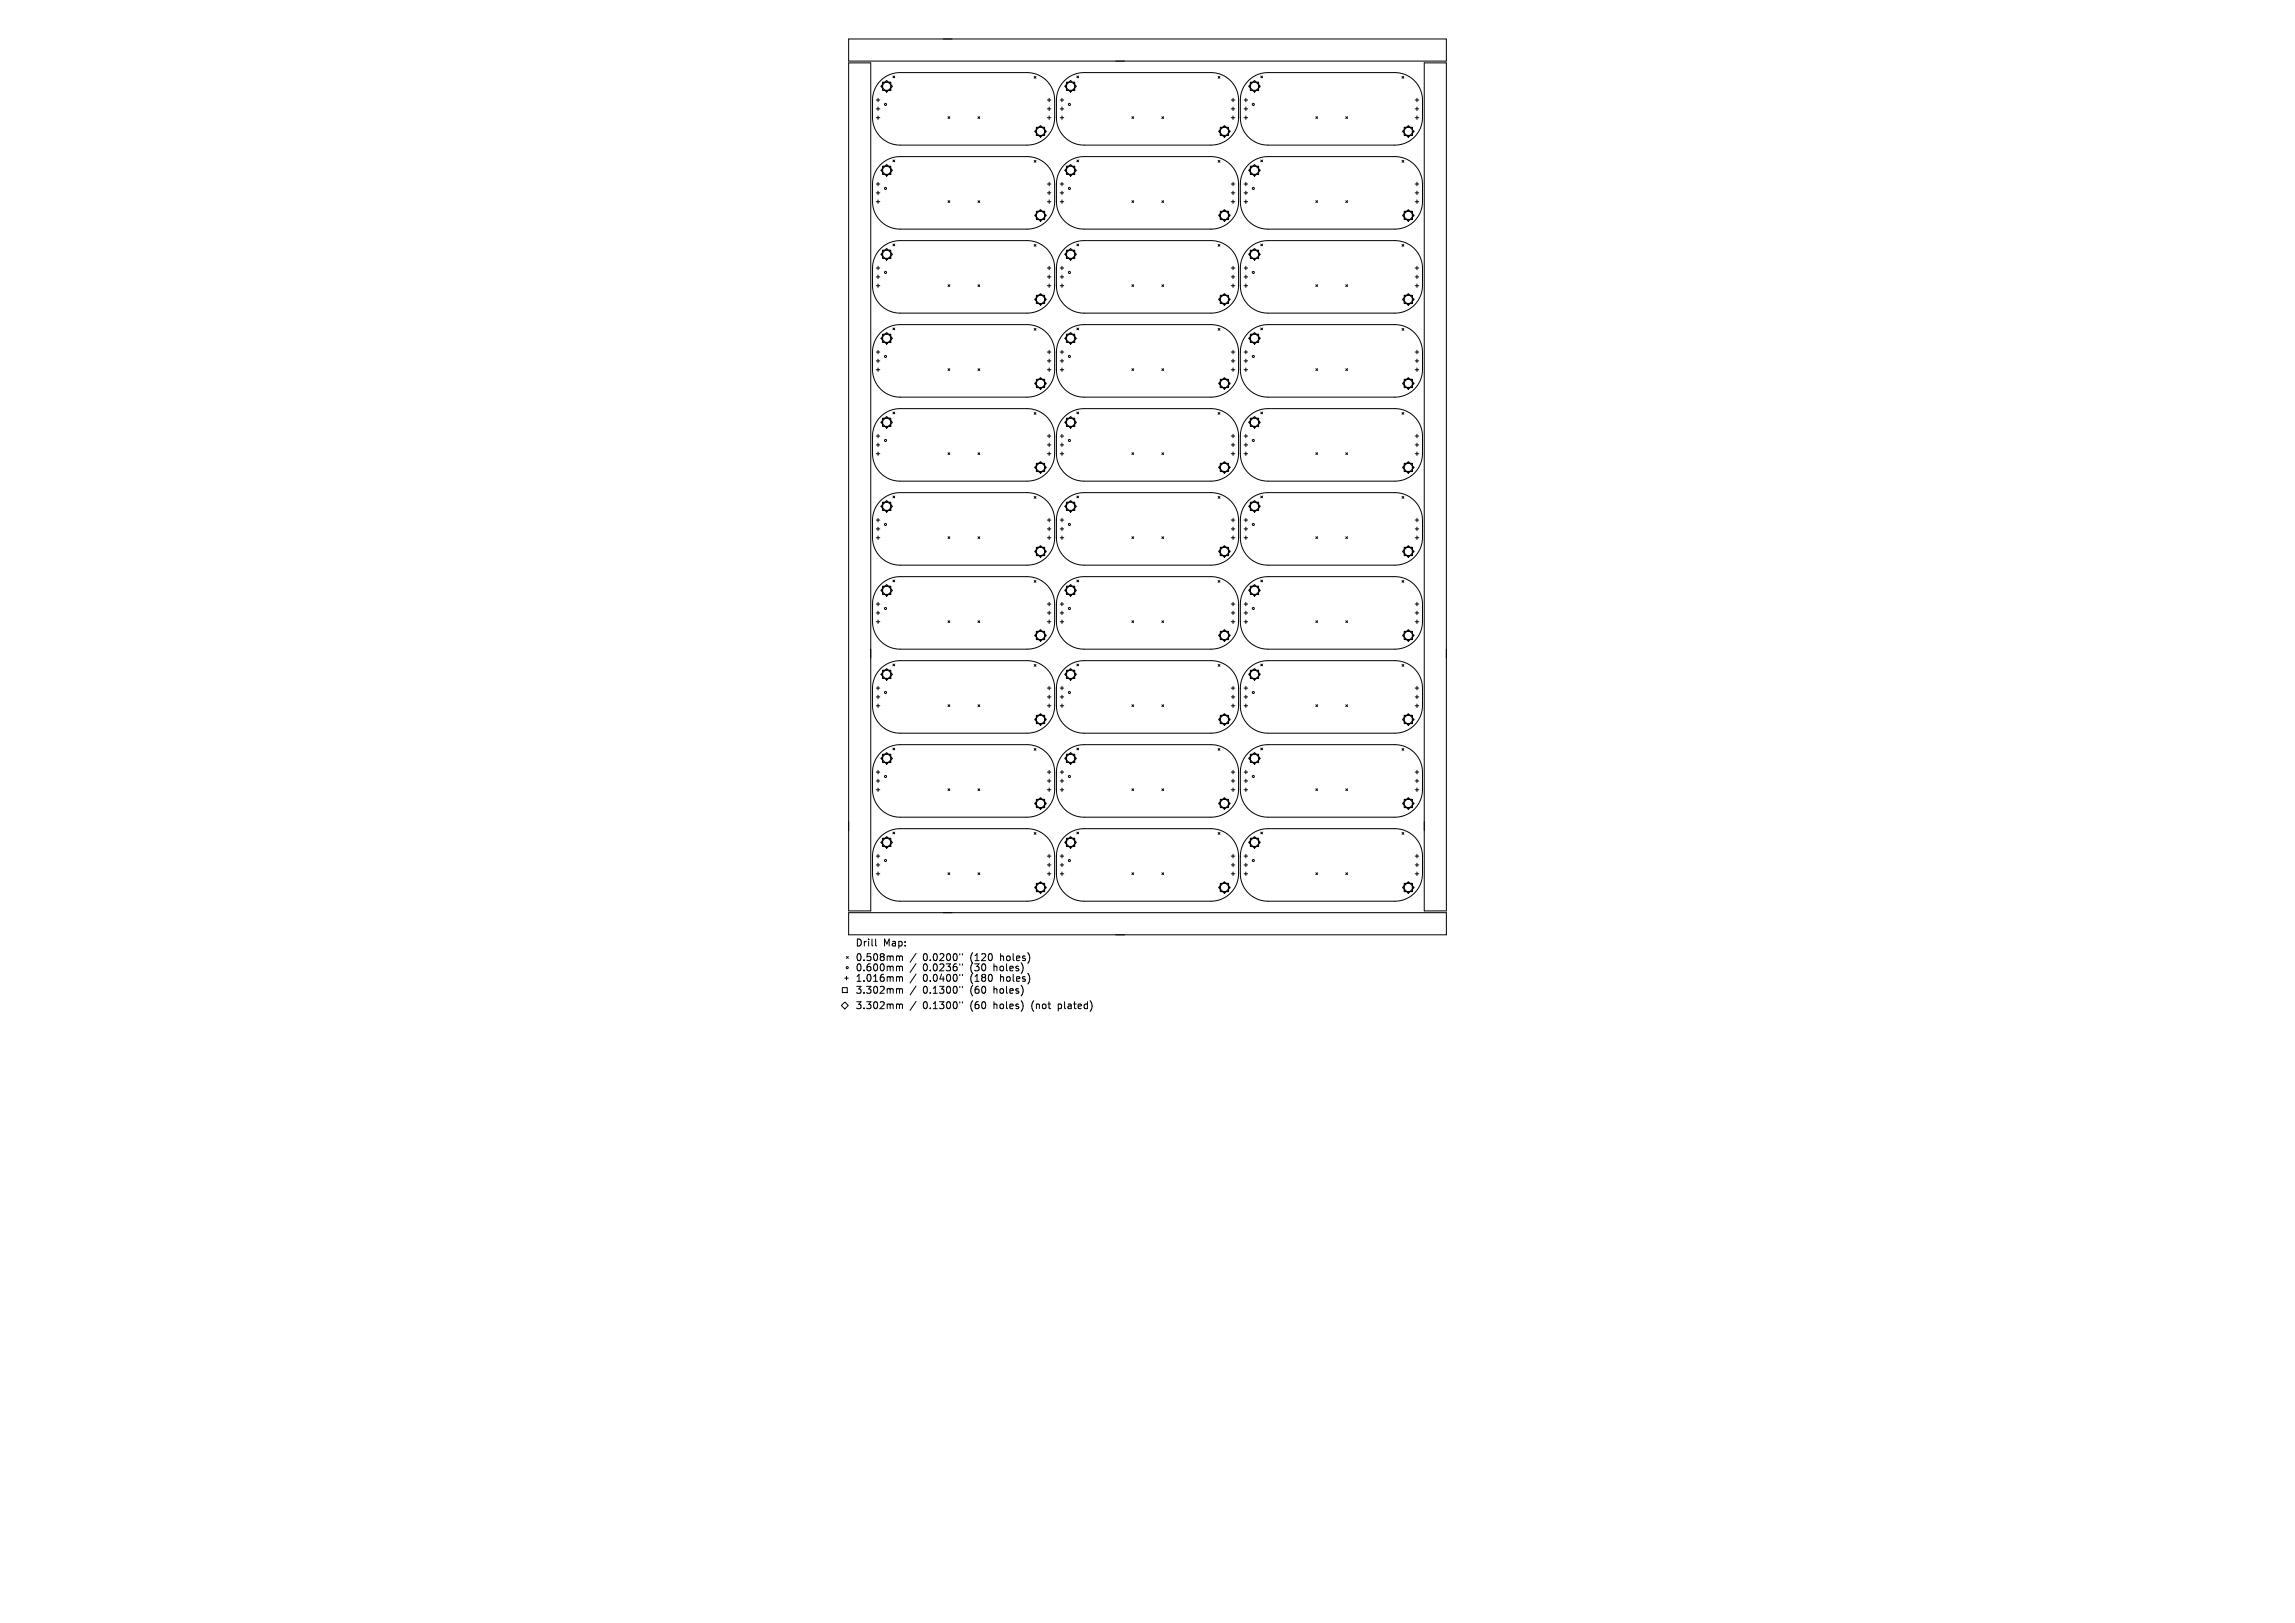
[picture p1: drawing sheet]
<svg xmlns="http://www.w3.org/2000/svg" width="297mm" height="210mm" viewBox="0 0 297 210" stroke-linecap="round" stroke-linejoin="round" font-family="sans-serif">
<defs><g id="words">
<g font-size="1.3">
<text x="110.7" y="122.6">Drill</text>
<text x="110.7" y="124.5">0.508mm</text>
<text x="110.7" y="125.8">0.600mm</text>
<text x="114.3" y="122.6">Map:</text>
<text x="119.4" y="124.5">0.0200&quot;</text>
<text x="119.4" y="125.8">0.0236&quot;</text>
<text x="125.6" y="124.5">(120</text>
<text x="125.6" y="125.8">(30</text>
<text x="128.7" y="125.8">holes)</text>
<text x="129.6" y="124.5">holes)</text>
<text x="110.7" y="127.2">1.016mm</text>
<text x="110.7" y="128.7">3.302mm</text>
<text x="110.7" y="130.7">3.302mm</text>
<text x="119.4" y="127.2">0.0400&quot;</text>
<text x="119.4" y="128.7">0.1300&quot;</text>
<text x="119.4" y="130.7">0.1300&quot;</text>
<text x="125.6" y="127.2">(180</text>
<text x="125.6" y="128.7">(60</text>
<text x="125.6" y="130.7">(60</text>
<text x="128.7" y="128.7">holes)</text>
<text x="128.7" y="130.7">holes)</text>
<text x="129.6" y="127.2">holes)</text>
<text x="133.7" y="130.7">(not</text>
<text x="137.2" y="130.7">plated)</text>
</g>
</g></defs>
<g fill="none" stroke="#000" stroke-width=".13">
<path d="M109.8 5h77.4v2.9h-77.4zM109.8 8.1h2.9v109.8h-2.9zM113.4 12.9h.5M113.4 14.1h.5M113.4 15.2h.5M113.6 12.7v.5M113.6 13.9v.4M113.6 15v.5M114 10.4a3.6 3.6 0 0 1 2.5-1h16.4a3.6 3.6 0 0 1 3.6 3.5v2.3a3.6 3.6 0 0 1-3.6 3.6h-16.4a3.6 3.6 0 0 1-3.6-3.6v-2.3a3.6 3.6 0 0 1 1.1-2.5zM115.6 9.8l.2 .3M115.8 9.8l-.2 .3M122.7 15.1l.2 .2"/>
<path d="M122.9 15.1l-.2 .2M126.6 15.1l.2 .2M126.8 15.1l-.2 .2M133.8 9.9l.3 .2M134.1 9.9l-.3 .2M135.5 12.9h.5M135.5 14.1h.5M135.5 15.2h.5M135.8 12.7v.5M135.8 13.9v.4M135.8 15v.5M137.2 12.9h.5"/>
<path d="M137.2 14.1h.5M137.2 15.2h.5M137.4 12.7v.5M137.4 13.9v.4M137.4 15v.5M137.8 10.4a3.6 3.6 0 0 1 2.5-1h16.4a3.6 3.6 0 0 1 3.6 3.5v2.3a3.6 3.6 0 0 1-3.6 3.6h-16.4a3.6 3.6 0 0 1-3.6-3.6v-2.3a3.6 3.6 0 0 1 1.1-2.5zM139.4 9.8l.2 .3M139.6 9.8l-.2 .3M146.5 15.1l.2 .2M146.7 15.1l-.2 .2M150.4 15.1l.2 .2M150.6 15.1l-.2 .2"/>
<path d="M157.6 9.9l.3 .2M157.9 9.9l-.3 .2M159.3 12.9h.5M159.3 14.1h.5M159.3 15.2h.5M159.6 12.7v.5M159.6 13.9v.4M159.6 15v.5M161 12.9h.5M161 14.1h.5M161 15.2h.5M161.2 12.7v.5"/>
<path d="M161.2 13.9v.4M161.2 15v.5M161.6 10.4a3.6 3.6 0 0 1 2.5-1h16.4a3.6 3.6 0 0 1 3.6 3.5v2.3a3.6 3.6 0 0 1-3.6 3.6h-16.4a3.6 3.6 0 0 1-3.6-3.6v-2.3a3.6 3.6 0 0 1 1.1-2.5zM163.2 9.8l.2 .3M163.4 9.8l-.2 .3M170.3 15.1l.2 .2M170.5 15.1l-.2 .2M174.2 15.1l.2 .2M174.4 15.1l-.2 .2M181.4 9.9l.3 .2M181.7 9.9l-.3 .2M183.1 12.9h.5"/>
<path d="M183.1 14.1h.5M183.1 15.2h.5M183.4 12.7v.5M183.4 13.9v.4M183.4 15v.5M184.3 8.1h2.9v109.8h-2.9zM113.4 23.8h.5M113.4 25h.5M113.4 26.1h.5M113.4 34.7h.5M113.4 35.8h.5M113.4 37h.5"/>
<path d="M113.6 23.6v.4M113.6 24.7v.5M113.6 25.9v.4M113.6 34.5v.4M113.6 35.6v.5M113.6 36.7v.5M114 21.3a3.6 3.6 0 0 1 2.5-1h16.4a3.6 3.6 0 0 1 3.6 3.5v2.3a3.6 3.6 0 0 1-3.6 3.5h-16.4a3.6 3.6 0 0 1-3.6-3.5v-2.3a3.6 3.6 0 0 1 1.1-2.5zM114 32.2a3.6 3.6 0 0 1 2.5-1.1h16.4a3.6 3.6 0 0 1 3.6 3.6v2.3a3.6 3.6 0 0 1-3.6 3.5h-16.4a3.6 3.6 0 0 1-3.6-3.5v-2.3a3.6 3.6 0 0 1 1.1-2.5zM115.6 20.7l.2 .2M115.6 31.6l.2 .2M115.8 20.7l-.2 .2M115.8 31.6l-.2 .2"/>
<path d="M122.7 26l.2 .2M122.7 36.8l.2 .3M122.9 26l-.2 .2M122.9 36.8l-.2 .3M126.6 26l.2 .2M126.6 36.8l.2 .3M126.8 26l-.2 .2M126.8 36.8l-.2 .3M133.8 20.8l.3 .2M133.8 31.6l.3 .3M134.1 20.8l-.3 .2M134.1 31.6l-.3 .3"/>
<path d="M135.5 23.8h.5M135.5 25h.5M135.5 26.1h.5M135.5 34.7h.5M135.5 35.8h.5M135.5 37h.5M135.8 23.6v.4M135.8 24.7v.5M135.8 25.9v.4M135.8 34.5v.4M135.8 35.6v.5M135.8 36.7v.5"/>
<path d="M137.2 23.8h.5M137.2 25h.5M137.2 26.1h.5M137.2 34.7h.5M137.2 35.8h.5M137.2 37h.5M137.4 23.6v.4M137.4 24.7v.5M137.4 25.9v.4M137.4 34.5v.4M137.4 35.6v.5M137.4 36.7v.5"/>
<path d="M137.8 32.2a3.6 3.6 0 0 1 2.5-1.1h16.4a3.6 3.6 0 0 1 3.6 3.6v2.3a3.6 3.6 0 0 1-3.6 3.5h-16.4a3.6 3.6 0 0 1-3.6-3.5v-2.3a3.6 3.6 0 0 1 1.1-2.5zM137.8 21.3a3.6 3.6 0 0 1 2.5-1h16.4a3.6 3.6 0 0 1 3.6 3.5v2.3a3.6 3.6 0 0 1-3.6 3.5h-16.4a3.6 3.6 0 0 1-3.6-3.5v-2.3a3.6 3.6 0 0 1 1.1-2.5zM139.4 20.7l.2 .2M139.4 31.6l.2 .2M139.6 20.7l-.2 .2M139.6 31.6l-.2 .2M146.5 26l.2 .2M146.5 36.8l.2 .3M146.7 26l-.2 .2M146.7 36.8l-.2 .3M150.4 26l.2 .2M150.4 36.8l.2 .3"/>
<path d="M150.6 26l-.2 .2M150.6 36.8l-.2 .3M157.6 20.8l.3 .2M157.6 31.6l.3 .3M157.9 20.8l-.3 .2M157.9 31.6l-.3 .3M159.3 23.8h.5M159.3 25h.5M159.3 26.1h.5M159.3 34.7h.5M159.3 35.8h.5M159.3 37h.5"/>
<path d="M159.6 23.6v.4M159.6 24.7v.5M159.6 25.9v.4M159.6 34.5v.4M159.6 35.6v.5M159.6 36.7v.5M161 23.8h.5M161 25h.5M161 26.1h.5M161 34.7h.5M161 35.8h.5M161 37h.5"/>
<path d="M161.2 23.6v.4M161.2 24.7v.5M161.2 25.9v.4M161.2 34.5v.4M161.2 35.6v.5M161.2 36.7v.5M161.6 32.2a3.6 3.6 0 0 1 2.5-1.1h16.4a3.6 3.6 0 0 1 3.6 3.6v2.3a3.6 3.6 0 0 1-3.6 3.5h-16.4a3.6 3.6 0 0 1-3.6-3.5v-2.3a3.6 3.6 0 0 1 1.1-2.5zM161.6 21.3a3.6 3.6 0 0 1 2.5-1h16.4a3.6 3.6 0 0 1 3.6 3.5v2.3a3.6 3.6 0 0 1-3.6 3.5h-16.4a3.6 3.6 0 0 1-3.6-3.5v-2.3a3.6 3.6 0 0 1 1.1-2.5zM163.2 20.7l.2 .2M163.2 31.6l.2 .2M163.4 20.7l-.2 .2M163.4 31.6l-.2 .2"/>
<path d="M170.3 26l.2 .2M170.3 36.8l.2 .3M170.5 26l-.2 .2M170.5 36.8l-.2 .3M174.2 26l.2 .2M174.2 36.8l.2 .3M174.4 26l-.2 .2M174.4 36.8l-.2 .3M181.4 20.8l.3 .2M181.4 31.6l.3 .3M181.7 20.8l-.3 .2M181.7 31.6l-.3 .3"/>
<path d="M183.1 23.8h.5M183.1 25h.5M183.1 26.1h.5M183.1 34.7h.5M183.1 35.8h.5M183.1 37h.5M183.4 23.6v.4M183.4 24.7v.5M183.4 25.9v.4M183.4 34.5v.4M183.4 35.6v.5M183.4 36.7v.5"/>
<path d="M113.4 45.6h.5M113.4 46.7h.5M113.4 47.8h.5M113.4 56.4h.5M113.4 57.6h.5M113.4 58.7h.5M113.6 45.3v.5M113.6 46.5v.4M113.6 47.6v.5M113.6 56.2v.5M113.6 57.3v.5M113.6 58.5v.4"/>
<path d="M114 53.9a3.6 3.6 0 0 1 2.5-1h16.4a3.6 3.6 0 0 1 3.6 3.5v2.3a3.6 3.6 0 0 1-3.6 3.6h-16.4a3.6 3.6 0 0 1-3.6-3.6v-2.3a3.6 3.6 0 0 1 1.1-2.5zM114 43a3.6 3.6 0 0 1 2.5-1h16.4a3.6 3.6 0 0 1 3.6 3.6v2.2a3.6 3.6 0 0 1-3.6 3.6h-16.4a3.6 3.6 0 0 1-3.6-3.6v-2.2a3.6 3.6 0 0 1 1.1-2.6zM115.6 42.4l.2 .3M115.6 53.3l.2 .2M115.8 42.4l-.2 .3M115.8 53.3l-.2 .2M122.7 47.7l.2 .2M122.7 58.6l.2 .2M122.9 47.7l-.2 .2M122.9 58.6l-.2 .2M126.6 47.7l.2 .2M126.6 58.6l.2 .2"/>
<path d="M126.8 47.7l-.2 .2M126.8 58.6l-.2 .2M133.8 42.5l.3 .2M133.8 53.4l.3 .2M134.1 42.5l-.3 .2M134.1 53.4l-.3 .2M135.5 45.6h.5M135.5 46.7h.5M135.5 47.8h.5M135.5 56.4h.5M135.5 57.6h.5M135.5 58.7h.5"/>
<path d="M135.8 45.3v.5M135.8 46.5v.4M135.8 47.6v.5M135.8 56.2v.5M135.8 57.3v.5M135.8 58.5v.4M137.2 45.6h.5M137.2 46.7h.5M137.2 47.8h.5M137.2 56.4h.5M137.2 57.6h.5M137.2 58.7h.5"/>
<path d="M137.4 45.3v.5M137.4 46.5v.4M137.4 47.6v.5M137.4 56.2v.5M137.4 57.3v.5M137.4 58.5v.4M137.8 53.9a3.6 3.6 0 0 1 2.5-1h16.4a3.6 3.6 0 0 1 3.6 3.5v2.3a3.6 3.6 0 0 1-3.6 3.6h-16.4a3.6 3.6 0 0 1-3.6-3.6v-2.3a3.6 3.6 0 0 1 1.1-2.5zM137.8 43a3.6 3.6 0 0 1 2.5-1h16.4a3.6 3.6 0 0 1 3.6 3.6v2.2a3.6 3.6 0 0 1-3.6 3.6h-16.4a3.6 3.6 0 0 1-3.6-3.6v-2.2a3.6 3.6 0 0 1 1.1-2.6zM139.4 42.4l.2 .3M139.4 53.3l.2 .2M139.6 42.4l-.2 .3M139.6 53.3l-.2 .2"/>
<path d="M146.5 47.7l.2 .2M146.5 58.6l.2 .2M146.7 47.7l-.2 .2M146.7 58.6l-.2 .2M150.4 47.7l.2 .2M150.4 58.6l.2 .2M150.6 47.7l-.2 .2M150.6 58.6l-.2 .2M157.6 42.5l.3 .2M157.6 53.4l.3 .2M157.9 42.5l-.3 .2M157.9 53.4l-.3 .2"/>
<path d="M159.3 45.6h.5M159.3 46.7h.5M159.3 47.8h.5M159.3 56.4h.5M159.3 57.6h.5M159.3 58.7h.5M159.6 45.3v.5M159.6 46.5v.4M159.6 47.6v.5M159.6 56.2v.5M159.6 57.3v.5M159.6 58.5v.4"/>
<path d="M161 45.6h.5M161 46.7h.5M161 47.8h.5M161 56.4h.5M161 57.6h.5M161 58.7h.5M161.2 45.3v.5M161.2 46.5v.4M161.2 47.6v.5M161.2 56.2v.5M161.2 57.3v.5M161.2 58.5v.4"/>
<path d="M161.6 43a3.6 3.6 0 0 1 2.5-1h16.4a3.6 3.6 0 0 1 3.6 3.6v2.2a3.6 3.6 0 0 1-3.6 3.6h-16.4a3.6 3.6 0 0 1-3.6-3.6v-2.2a3.6 3.6 0 0 1 1.1-2.6zM161.6 53.9a3.6 3.6 0 0 1 2.5-1h16.4a3.6 3.6 0 0 1 3.6 3.5v2.3a3.6 3.6 0 0 1-3.6 3.6h-16.4a3.6 3.6 0 0 1-3.6-3.6v-2.3a3.6 3.6 0 0 1 1.1-2.5zM163.2 42.4l.2 .3M163.2 53.3l.2 .2M163.4 42.4l-.2 .3M163.4 53.3l-.2 .2M170.3 47.7l.2 .2M170.3 58.6l.2 .2M170.5 47.7l-.2 .2M170.5 58.6l-.2 .2M174.2 47.7l.2 .2M174.2 58.6l.2 .2"/>
<path d="M174.4 47.7l-.2 .2M174.4 58.6l-.2 .2M181.4 42.5l.3 .2M181.4 53.4l.3 .2M181.7 42.5l-.3 .2M181.7 53.4l-.3 .2M183.1 45.6h.5M183.1 46.7h.5M183.1 47.8h.5M183.1 56.4h.5M183.1 57.6h.5M183.1 58.7h.5"/>
<path d="M183.4 45.3v.5M183.4 46.5v.4M183.4 47.6v.5M183.4 56.2v.5M183.4 57.3v.5M183.4 58.5v.4M113.4 67.3h.5M113.4 68.4h.5M113.4 69.6h.5M113.4 78.2h.5M113.4 79.3h.5M113.6 67.1v.4"/>
<path d="M113.6 68.2v.5M113.6 69.4v.4M113.6 77.9v.5M113.6 79.1v.4M114 75.6a3.6 3.6 0 0 1 2.5-1h16.4a3.6 3.6 0 0 1 3.6 3.6v2.3a3.6 3.6 0 0 1-3.6 3.5h-16.4a3.6 3.6 0 0 1-3.6-3.5v-2.3a3.6 3.6 0 0 1 1.1-2.6zM114 64.8a3.6 3.6 0 0 1 2.5-1.1h16.4a3.6 3.6 0 0 1 3.6 3.6v2.3a3.6 3.6 0 0 1-3.6 3.5h-16.4a3.6 3.6 0 0 1-3.6-3.5v-2.3a3.6 3.6 0 0 1 1.1-2.5zM115.6 64.2l.2 .2M115.6 75.1l.2 .2M115.8 64.2l-.2 .2M115.8 75.1l-.2 .2M122.7 69.5l.2 .2M122.9 69.5l-.2 .2"/>
<path d="M126.6 69.5l.2 .2M126.8 69.5l-.2 .2M133.8 64.2l.3 .3M133.8 75.1l.3 .2M134.1 64.2l-.3 .3M134.1 75.1l-.3 .2M135.5 67.3h.5M135.5 68.4h.5M135.5 69.6h.5M135.5 78.2h.5M135.5 79.3h.5M135.8 67.1v.4"/>
<path d="M135.8 68.2v.5M135.8 69.4v.4M135.8 77.9v.5M135.8 79.1v.4M137.2 67.3h.5M137.2 68.4h.5M137.2 69.6h.5M137.2 78.2h.5M137.2 79.3h.5M137.4 67.1v.4M137.4 68.2v.5M137.4 69.4v.4"/>
<path d="M137.4 77.9v.5M137.4 79.1v.4M137.8 75.6a3.6 3.6 0 0 1 2.5-1h16.4a3.6 3.6 0 0 1 3.6 3.6v2.3a3.6 3.6 0 0 1-3.6 3.5h-16.4a3.6 3.6 0 0 1-3.6-3.5v-2.3a3.6 3.6 0 0 1 1.1-2.6zM137.8 64.8a3.6 3.6 0 0 1 2.5-1.1h16.4a3.6 3.6 0 0 1 3.6 3.6v2.3a3.6 3.6 0 0 1-3.6 3.5h-16.4a3.6 3.6 0 0 1-3.6-3.5v-2.3a3.6 3.6 0 0 1 1.1-2.5zM139.4 64.2l.2 .2M139.4 75.1l.2 .2M139.6 64.2l-.2 .2M139.6 75.1l-.2 .2M146.5 69.5l.2 .2M146.7 69.5l-.2 .2M150.4 69.5l.2 .2M150.6 69.5l-.2 .2"/>
<path d="M157.6 64.2l.3 .3M157.6 75.1l.3 .2M157.9 64.2l-.3 .3M157.9 75.1l-.3 .2M159.3 67.3h.5M159.3 68.4h.5M159.3 69.6h.5M159.3 78.2h.5M159.3 79.3h.5M159.6 67.1v.4M159.6 68.2v.5M159.6 69.4v.4"/>
<path d="M159.6 77.9v.5M159.6 79.1v.4M161 67.3h.5M161 68.4h.5M161 69.6h.5M161 78.2h.5M161 79.3h.5M161.2 67.1v.4M161.2 68.2v.5M161.2 69.4v.4M161.2 77.9v.5M161.2 79.1v.4"/>
<path d="M161.6 75.6a3.6 3.6 0 0 1 2.5-1h16.4a3.6 3.6 0 0 1 3.6 3.6v2.3a3.6 3.6 0 0 1-3.6 3.5h-16.4a3.6 3.6 0 0 1-3.6-3.5v-2.3a3.6 3.6 0 0 1 1.1-2.6zM161.6 64.8a3.6 3.6 0 0 1 2.5-1.1h16.4a3.6 3.6 0 0 1 3.6 3.6v2.3a3.6 3.6 0 0 1-3.6 3.5h-16.4a3.6 3.6 0 0 1-3.6-3.5v-2.3a3.6 3.6 0 0 1 1.1-2.5zM163.2 64.2l.2 .2M163.2 75.1l.2 .2M163.4 64.2l-.2 .2M163.4 75.1l-.2 .2M170.3 69.5l.2 .2M170.5 69.5l-.2 .2M174.2 69.5l.2 .2M174.4 69.5l-.2 .2M181.4 64.2l.3 .3M181.4 75.1l.3 .2"/>
<path d="M181.7 64.2l-.3 .3M181.7 75.1l-.3 .2M183.1 67.3h.5M183.1 68.4h.5M183.1 69.6h.5M183.1 78.2h.5M183.1 79.3h.5M183.4 67.1v.4M183.4 68.2v.5M183.4 69.4v.4M183.4 77.9v.5M183.4 79.1v.4"/>
<path d="M113.4 80.5h.5M113.4 89h.5M113.4 90.2h.5M113.4 91.3h.5M113.4 99.9h.5M113.6 80.2v.5M113.6 88.8v.5M113.6 89.9v.5M113.6 91.1v.5M113.6 99.7v.4M114 86.5a3.6 3.6 0 0 1 2.5-1h16.4a3.6 3.6 0 0 1 3.6 3.5v2.3a3.6 3.6 0 0 1-3.6 3.6h-16.4a3.6 3.6 0 0 1-3.6-3.6v-2.3a3.6 3.6 0 0 1 1.1-2.5zM114 97.4a3.6 3.6 0 0 1 2.5-1h16.4a3.6 3.6 0 0 1 3.6 3.5v2.3a3.6 3.6 0 0 1-3.6 3.5h-16.4a3.6 3.6 0 0 1-3.6-3.5v-2.3a3.6 3.6 0 0 1 1.1-2.5z"/>
<path d="M115.6 85.9l.2 .3M115.6 96.8l.2 .2M115.8 85.9l-.2 .3M115.8 96.8l-.2 .2M122.7 80.3l.2 .3M122.7 91.2l.2 .2M122.9 80.3l-.2 .3M122.9 91.2l-.2 .2M126.6 80.3l.2 .3M126.6 91.2l.2 .2M126.8 80.3l-.2 .3M126.8 91.2l-.2 .2"/>
<path d="M133.8 86l.3 .2M133.8 96.9l.3 .2M134.1 86l-.3 .2M134.1 96.9l-.3 .2M135.5 80.5h.5M135.5 89h.5M135.5 90.2h.5M135.5 91.3h.5M135.5 99.9h.5M135.8 80.2v.5M135.8 88.8v.5M135.8 89.9v.5"/>
<path d="M135.8 91.1v.5M135.8 99.7v.4M137.2 80.5h.5M137.2 89h.5M137.2 90.2h.5M137.2 91.3h.5M137.2 99.9h.5M137.4 80.2v.5M137.4 88.8v.5M137.4 89.9v.5M137.4 91.1v.5M137.4 99.7v.4"/>
<path d="M137.8 86.5a3.6 3.6 0 0 1 2.5-1h16.4a3.6 3.6 0 0 1 3.6 3.5v2.3a3.6 3.6 0 0 1-3.6 3.6h-16.4a3.6 3.6 0 0 1-3.6-3.6v-2.3a3.6 3.6 0 0 1 1.1-2.5zM137.8 97.4a3.6 3.6 0 0 1 2.5-1h16.4a3.6 3.6 0 0 1 3.6 3.5v2.3a3.6 3.6 0 0 1-3.6 3.5h-16.4a3.6 3.6 0 0 1-3.6-3.5v-2.3a3.6 3.6 0 0 1 1.1-2.5zM139.4 85.9l.2 .3M139.4 96.8l.2 .2M139.6 85.9l-.2 .3M139.6 96.8l-.2 .2M146.5 80.3l.2 .3M146.5 91.2l.2 .2M146.7 80.3l-.2 .3M146.7 91.2l-.2 .2M150.4 80.3l.2 .3M150.4 91.2l.2 .2"/>
<path d="M150.6 80.3l-.2 .3M150.6 91.2l-.2 .2M157.6 86l.3 .2M157.6 96.9l.3 .2M157.9 86l-.3 .2M157.9 96.9l-.3 .2M159.3 80.5h.5M159.3 89h.5M159.3 90.2h.5M159.3 91.3h.5M159.3 99.9h.5M159.6 80.2v.5"/>
<path d="M159.6 88.8v.5M159.6 89.9v.5M159.6 91.1v.5M159.6 99.7v.4M161 80.5h.5M161 89h.5M161 90.2h.5M161 91.3h.5M161 99.9h.5M161.2 80.2v.5M161.2 88.8v.5M161.2 89.9v.5"/>
<path d="M161.2 91.1v.5M161.2 99.7v.4M161.6 97.4a3.6 3.6 0 0 1 2.5-1h16.4a3.6 3.6 0 0 1 3.6 3.5v2.3a3.6 3.6 0 0 1-3.6 3.5h-16.4a3.6 3.6 0 0 1-3.6-3.5v-2.3a3.6 3.6 0 0 1 1.1-2.5zM161.6 86.5a3.6 3.6 0 0 1 2.5-1h16.4a3.6 3.6 0 0 1 3.6 3.5v2.3a3.6 3.6 0 0 1-3.6 3.6h-16.4a3.6 3.6 0 0 1-3.6-3.6v-2.3a3.6 3.6 0 0 1 1.1-2.5zM163.2 85.9l.2 .3M163.2 96.8l.2 .2M163.4 85.9l-.2 .3M163.4 96.8l-.2 .2M170.3 80.3l.2 .3M170.3 91.2l.2 .2M170.5 80.3l-.2 .3M170.5 91.2l-.2 .2"/>
<path d="M174.2 80.3l.2 .3M174.2 91.2l.2 .2M174.4 80.3l-.2 .3M174.4 91.2l-.2 .2M181.4 86l.3 .2M181.4 96.9l.3 .2M181.7 86l-.3 .2M181.7 96.9l-.3 .2M183.1 80.5h.5M183.1 89h.5M183.1 90.2h.5M183.1 91.3h.5"/>
<path d="M183.1 99.9h.5M183.4 80.2v.5M183.4 88.8v.5M183.4 89.9v.5M183.4 91.1v.5M183.4 99.7v.4M109.8 118.1h77.4v2.9h-77.4zM113.4 101h.5M113.4 102.2h.5M113.4 110.8h.5M113.4 111.9h.5M113.4 113.1h.5"/>
<path d="M113.6 100.8v.5M113.6 102v.4M113.6 110.5v.5M113.6 111.7v.4M113.6 112.8v.5M114 108.3a3.6 3.6 0 0 1 2.5-1.1h16.4a3.6 3.6 0 0 1 3.6 3.6v2.3a3.6 3.6 0 0 1-3.6 3.5h-16.4a3.6 3.6 0 0 1-3.6-3.5v-2.3a3.6 3.6 0 0 1 1.1-2.5zM115.6 107.7l.2 .2M115.8 107.7l-.2 .2M122.7 102.1l.2 .2M122.7 112.9l.2 .3M122.9 102.1l-.2 .2M122.9 112.9l-.2 .3"/>
<path d="M126.6 102.1l.2 .2M126.6 112.9l.2 .3M126.8 102.1l-.2 .2M126.8 112.9l-.2 .3M133.8 107.7l.3 .3M134.1 107.7l-.3 .3M135.5 101h.5M135.5 102.2h.5M135.5 110.8h.5M135.5 111.9h.5M135.5 113.1h.5M135.8 100.8v.5"/>
<path d="M135.8 102v.4M135.8 110.5v.5M135.8 111.7v.4M135.8 112.8v.5M137.2 101h.5M137.2 102.2h.5M137.2 110.8h.5M137.2 111.9h.5M137.2 113.1h.5M137.4 100.8v.5M137.4 102v.4M137.4 110.5v.5"/>
<path d="M137.4 111.7v.4M137.4 112.8v.5M137.8 108.3a3.6 3.6 0 0 1 2.5-1.1h16.4a3.6 3.6 0 0 1 3.6 3.6v2.3a3.6 3.6 0 0 1-3.6 3.5h-16.4a3.6 3.6 0 0 1-3.6-3.5v-2.3a3.6 3.6 0 0 1 1.1-2.5zM139.4 107.7l.2 .2M139.6 107.7l-.2 .2M146.5 102.1l.2 .2M146.5 112.9l.2 .3M146.7 102.1l-.2 .2M146.7 112.9l-.2 .3M150.4 102.1l.2 .2M150.4 112.9l.2 .3M150.6 102.1l-.2 .2"/>
<path d="M150.6 112.9l-.2 .3M157.6 107.7l.3 .3M157.9 107.7l-.3 .3M159.3 101h.5M159.3 102.2h.5M159.3 110.8h.5M159.3 111.9h.5M159.3 113.1h.5M159.6 100.8v.5M159.6 102v.4M159.6 110.5v.5M159.6 111.7v.4"/>
<path d="M159.6 112.8v.5M161 101h.5M161 102.2h.5M161 110.8h.5M161 111.9h.5M161 113.1h.5M161.2 100.8v.5M161.2 102v.4M161.2 110.5v.5M161.2 111.7v.4M161.2 112.8v.5M161.6 108.3a3.6 3.6 0 0 1 2.5-1.1h16.4a3.6 3.6 0 0 1 3.6 3.6v2.3a3.6 3.6 0 0 1-3.6 3.5h-16.4a3.6 3.6 0 0 1-3.6-3.5v-2.3a3.6 3.6 0 0 1 1.1-2.5z"/>
<path d="M163.2 107.7l.2 .2M163.4 107.7l-.2 .2M170.3 102.1l.2 .2M170.3 112.9l.2 .3M170.5 102.1l-.2 .2M170.5 112.9l-.2 .3M174.2 102.1l.2 .2M174.2 112.9l.2 .3M174.4 102.1l-.2 .2M174.4 112.9l-.2 .3M181.4 107.7l.3 .3M181.7 107.7l-.3 .3"/>
<path d="M183.1 101h.5M183.1 102.2h.5M183.1 110.8h.5M183.1 111.9h.5M183.1 113.1h.5M183.4 100.8v.5M183.4 102v.4M183.4 110.5v.5M183.4 111.7v.4M183.4 112.8v.5M108.9 130.1l.4-.4 .5 .4-.5 .5zM109 127.8h.6v.6h-.6z"/>
<path d="M109.3 126.6h.5M109.6 123.8l.2 .2M109.6 126.3v.5M109.8 123.8l-.2 .2M113.3 121.5v.8l.1 .1M116.1 123.7l.3 .1M116.1 125l.3 .1M116.1 126.4l.3 .1M116.1 127.9l.3 .2M116.1 129.9l.3 .1M116.4 123.8l.1-.1h.2l.1 .6M116.4 123.8v.5"/>
<path d="M116.4 125.1v.5M116.4 126.5v.5M116.4 128.1v.4M116.4 130v.5M116.4 125.1l.1-.1 .2 .1 .1 .5M116.4 126.5l.1-.1h.2l.1 .6M116.4 128.1l.1-.2 .2 .1 .1 .5M116.4 130l.1-.1 .2 .1 .1 .5M118.5 123.4l-.7 1.1M118.5 124.7l-.7 1.1M118.5 126l-.7 1.2M118.5 127.6l-.7 1.1"/>
<path d="M118.5 129.6l-.7 1.1M124.2 123.4v.2M124.2 124.7v.2M124.2 126.1v.1M124.2 127.6v.2M124.2 129.6v.2M124.6 123.4v.2M124.6 124.7v.2M124.6 126.1v.1M124.6 127.6v.2M124.6 129.6v.2"/>
<circle cx="114.6" cy="13.5" r=".14"/>
<circle cx="138.4" cy="13.5" r=".14"/>
<circle cx="162.2" cy="13.5" r=".14"/>
<circle cx="114.6" cy="35.3" r=".14"/>
<circle cx="114.6" cy="24.4" r=".14"/>
<circle cx="138.4" cy="35.3" r=".14"/>
<circle cx="138.4" cy="24.4" r=".14"/>
<circle cx="162.2" cy="35.3" r=".14"/>
<circle cx="162.2" cy="24.4" r=".14"/>
<circle cx="114.6" cy="46.1" r=".14"/>
<circle cx="114.6" cy="57" r=".14"/>
<circle cx="138.4" cy="46.1" r=".14"/>
<circle cx="138.4" cy="57" r=".14"/>
<circle cx="162.2" cy="46.1" r=".14"/>
<circle cx="162.2" cy="57" r=".14"/>
<circle cx="114.6" cy="78.7" r=".14"/>
<circle cx="114.6" cy="67.9" r=".14"/>
<circle cx="138.4" cy="78.7" r=".14"/>
<circle cx="138.4" cy="67.9" r=".14"/>
<circle cx="162.2" cy="78.7" r=".14"/>
<circle cx="162.2" cy="67.9" r=".14"/>
<circle cx="114.6" cy="89.6" r=".14"/>
<circle cx="138.4" cy="89.6" r=".14"/>
<circle cx="162.2" cy="89.6" r=".14"/>
<circle cx="114.6" cy="111.3" r=".14"/>
<circle cx="114.6" cy="100.5" r=".14"/>
<circle cx="138.4" cy="111.3" r=".14"/>
<circle cx="138.4" cy="100.5" r=".14"/>
<circle cx="162.2" cy="111.3" r=".14"/>
<circle cx="162.2" cy="100.5" r=".14"/>
<circle cx="109.6" cy="125.2" r=".14"/>
</g>
<g fill="none" stroke="#000" stroke-width=".15">
<path d="M114.2 10.6h1.1v1.1h-1.1zM114.7 10.4l.8 .8-.8 .7-.7-.7zM134.1 16.5h1.1v1h-1.1zM134.7 16.3l.7 .7-.7 .7-.8-.7zM138 10.6h1.1v1.1h-1.1zM138.5 10.4l.8 .8-.8 .7-.7-.7zM157.9 16.5h1.1v1h-1.1zM158.5 16.3l.7 .7-.7 .7-.8-.7zM161.8 10.6h1.1v1.1h-1.1zM162.3 10.4l.8 .8-.8 .7-.7-.7zM181.7 16.5h1.1v1h-1.1zM182.3 16.3l.7 .7-.7 .7-.8-.7z"/>
<path d="M114 22l.7-.7 .8 .7-.8 .8zM114 32.9l.7-.7 .8 .7-.8 .8zM114.2 21.5h1.1v1.1h-1.1zM114.2 32.4h1.1v1h-1.1zM133.9 38.7l.8-.7 .7 .7-.7 .8zM134.1 27.3h1.1v1.1h-1.1zM134.1 38.2h1.1v1.1h-1.1zM134.7 27.1l.7 .8-.7 .7-.8-.7zM137.8 22l.7-.7 .8 .7-.8 .8zM137.8 32.9l.7-.7 .8 .7-.8 .8zM138 21.5h1.1v1.1h-1.1zM138 32.4h1.1v1h-1.1z"/>
<path d="M157.7 38.7l.8-.7 .7 .7-.7 .8zM157.9 27.3h1.1v1.1h-1.1zM157.9 38.2h1.1v1.1h-1.1zM158.5 27.1l.7 .8-.7 .7-.8-.7zM161.6 22l.7-.7 .8 .7-.8 .8zM161.6 32.9l.7-.7 .8 .7-.8 .8zM161.8 21.5h1.1v1.1h-1.1zM161.8 32.4h1.1v1h-1.1zM181.7 27.3h1.1v1.1h-1.1zM181.7 38.2h1.1v1.1h-1.1zM182.3 27.1l.7 .8-.7 .7-.8-.7zM182.3 38l.7 .7-.7 .8-.8-.8z"/>
<path d="M114 43.8l.7-.8 .8 .8-.8 .7zM114 54.6l.7-.7 .8 .7-.8 .8zM114.2 43.3h1.1v1h-1.1zM114.2 54.1h1.1v1.1h-1.1zM133.9 49.6l.8-.7 .7 .7-.7 .8zM134.1 49.1h1.1v1h-1.1zM134.1 60h1.1v1h-1.1zM137.8 54.6l.7-.7 .8 .7-.8 .8zM138 43.3h1.1v1h-1.1zM138 54.1h1.1v1.1h-1.1zM138.5 43l.8 .8-.8 .7-.7-.7zM157.7 49.6l.8-.7 .7 .7-.7 .8z"/>
<path d="M157.9 49.1h1.1v1h-1.1zM157.9 60h1.1v1h-1.1zM161.6 43.8l.7-.8 .8 .8-.8 .7zM161.6 54.6l.7-.7 .8 .7-.8 .8zM161.8 43.3h1.1v1h-1.1zM161.8 54.1h1.1v1.1h-1.1zM181.7 49.1h1.1v1h-1.1zM181.7 60h1.1v1h-1.1zM182.3 48.9l.7 .7-.7 .8-.8-.8zM182.3 59.7l.7 .8-.7 .7-.8-.7zM114 65.5l.7-.7 .8 .7-.8 .8zM114.2 65h1.1v1h-1.1z"/>
<path d="M114.2 75.9h1.1v1h-1.1zM114.7 75.6l.8 .8-.8 .7-.7-.7zM133.9 60.5l.8-.8 .7 .8-.7 .7zM133.9 71.4l.8-.8 .7 .8-.7 .7zM134.1 70.8h1.1v1.1h-1.1zM138 65h1.1v1h-1.1zM138 75.9h1.1v1h-1.1zM138.5 64.8l.8 .7-.8 .8-.7-.8zM138.5 75.6l.8 .8-.8 .7-.7-.7zM157.7 60.5l.8-.8 .7 .8-.7 .7zM157.7 71.4l.8-.8 .7 .8-.7 .7zM157.9 70.8h1.1v1.1h-1.1z"/>
<path d="M161.6 65.5l.7-.7 .8 .7-.8 .8zM161.8 65h1.1v1h-1.1zM161.8 75.9h1.1v1h-1.1zM162.3 75.6l.8 .8-.8 .7-.7-.7zM181.7 70.8h1.1v1.1h-1.1zM182.3 70.6l.7 .8-.7 .7-.8-.7zM114 87.3l.7-.8 .8 .8-.8 .7zM114 98.1l.7-.7 .8 .7-.8 .8zM114.2 86.7h1.1v1.1h-1.1zM114.2 97.6h1.1v1.1h-1.1zM133.9 82.2l.8-.7 .7 .7-.7 .8zM134.1 81.7h1.1v1.1h-1.1z"/>
<path d="M134.1 92.6h1.1v1h-1.1zM134.7 92.4l.7 .7-.7 .7-.8-.7zM137.8 98.1l.7-.7 .8 .7-.8 .8zM138 86.7h1.1v1.1h-1.1zM138 97.6h1.1v1.1h-1.1zM138.5 86.5l.8 .8-.8 .7-.7-.7zM157.7 82.2l.8-.7 .7 .7-.7 .8zM157.9 81.7h1.1v1.1h-1.1zM157.9 92.6h1.1v1h-1.1zM158.5 92.4l.7 .7-.7 .7-.8-.7zM161.6 87.3l.7-.8 .8 .8-.8 .7zM161.6 98.1l.7-.7 .8 .7-.8 .8z"/>
<path d="M161.8 86.7h1.1v1.1h-1.1zM161.8 97.6h1.1v1.1h-1.1zM181.7 81.7h1.1v1.1h-1.1zM181.7 92.6h1.1v1h-1.1zM182.3 81.5l.7 .7-.7 .8-.8-.8zM182.3 92.4l.7 .7-.7 .7-.8-.7zM114 109l.7-.7 .8 .7-.8 .7zM114.2 108.5h1.1v1h-1.1zM133.9 114.8l.8-.7 .7 .7-.7 .8zM134.1 103.4h1.1v1.1h-1.1zM134.1 114.3h1.1v1.1h-1.1zM134.7 103.2l.7 .8-.7 .7-.8-.7z"/>
<path d="M137.8 109l.7-.7 .8 .7-.8 .7zM138 108.5h1.1v1h-1.1zM157.7 114.8l.8-.7 .7 .7-.7 .8zM157.9 103.4h1.1v1.1h-1.1zM157.9 114.3h1.1v1.1h-1.1zM158.5 103.2l.7 .8-.7 .7-.8-.7zM161.6 109l.7-.7 .8 .7-.8 .7zM161.8 108.5h1.1v1h-1.1zM181.7 103.4h1.1v1.1h-1.1zM181.7 114.3h1.1v1.1h-1.1zM182.3 103.2l.7 .8-.7 .7-.8-.7zM182.3 114.1l.7 .7-.7 .8-.8-.8z"/>
</g>
<use href="#words"/>
</svg>
